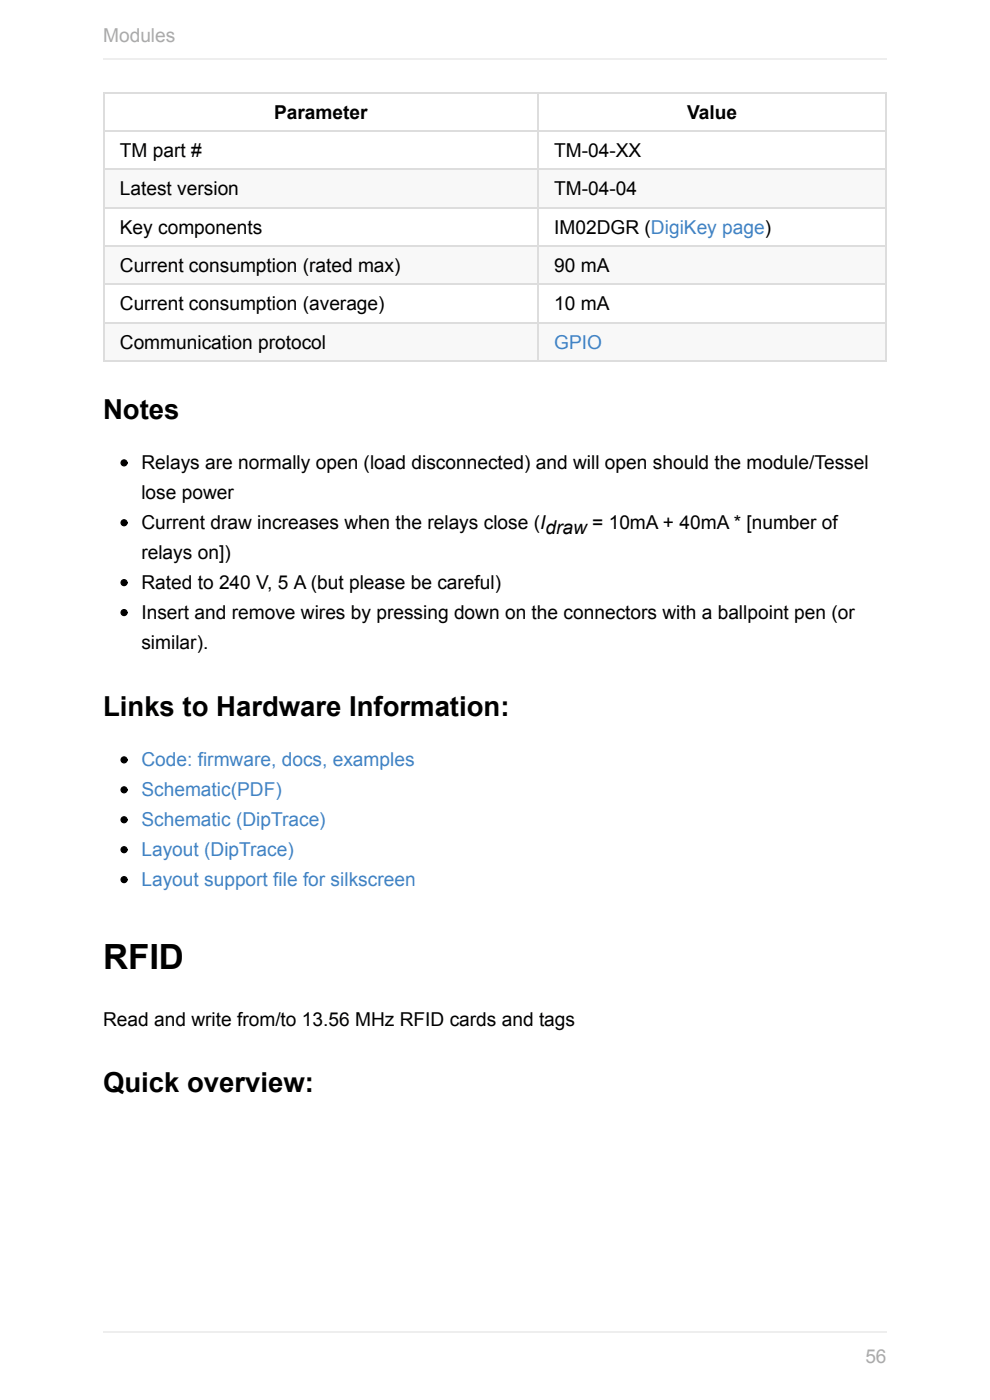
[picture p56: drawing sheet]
<svg xmlns="http://www.w3.org/2000/svg" width="210mm" height="297mm" viewBox="0 0 210 297" stroke-linecap="round" stroke-linejoin="round" font-family="sans-serif">
<defs><g id="words">
<text font-size="7.4" x="21.9" y="205.5">RFID</text>
<g font-size="5.8">
<text x="21.9" y="88.9">Notes</text>
<text x="21.9" y="151.9">Links to Hardware Information:</text>
<text x="21.9" y="231.7">Quick overview:</text>
</g>
<g font-size="4.1" fill="#aaa">
<text x="21.9" y="8.9">Modules</text>
<text x="183.6" y="289.1">56</text>
</g>
<g font-size="4.1">
<text x="58.1" y="25.2">Parameter</text>
<text x="145.8" y="25.2">Value</text>
<text x="25.4" y="33.3">TM part #</text>
<text x="117.6" y="33.3">TM-04-XX</text>
<text x="25.4" y="41.4">Latest version</text>
<text x="117.6" y="41.4">TM-04-04</text>
<text x="25.4" y="49.5">Key components</text>
<text x="117.6" y="49.5">IM02DGR (DigiKey page)</text>
<text x="25.4" y="57.7">Current consumption (rated max)</text>
<text x="117.6" y="57.7">90 mA</text>
<text x="25.4" y="65.8">Current consumption (average)</text>
<text x="117.6" y="65.8">10 mA</text>
<text x="25.4" y="73.9">Communication protocol</text>
<text x="30" y="99.6">Relays are normally open (load disconnected) and will open should the module/Tessel</text>
<text x="30" y="105.9">lose power</text>
<text x="30" y="112.3">Current draw increases when the relays close (I</text>
<text x="115.7" y="113.3">draw</text>
<text x="125.6" y="112.3">= 10mA + 40mA * [number of</text>
<text x="30" y="118.6">relays on])</text>
<text x="30" y="125">Rated to 240 V, 5 A (but please be careful)</text>
<text x="30" y="131.4">Insert and remove wires by pressing down on the connectors with a ballpoint pen (or</text>
<text x="30" y="137.7">similar).</text>
<text x="21.9" y="217.7">Read and write from/to 13.56 MHz RFID cards and tags</text>
</g>
<g font-size="4.1" fill="#4183c4">
<text x="117.6" y="73.9">GPIO</text>
<text x="30" y="162.6">Code: firmware, docs, examples</text>
<text x="30" y="169">Schematic(PDF)</text>
<text x="30" y="175.3">Schematic (DipTrace)</text>
<text x="30" y="181.7">Layout (DipTrace)</text>
<text x="30" y="188">Layout support file for silkscreen</text>
</g>
</g></defs>
<g fill="#f8f8f8">
<path d="M21.9 35.8h92.1v8.2h-92.1z"/>
<path d="M114 35.8h73.9v8.2h-73.9z"/>
</g>
<g fill="#fff">
<path d="M21.9 44h92.1v8.1h-92.1z"/>
<path d="M114 44h73.9v8.1h-73.9z"/>
</g>
<g fill="#f8f8f8">
<path d="M21.9 52.1h92.1v8.1h-92.1z"/>
<path d="M114 52.1h73.9v8.1h-73.9z"/>
</g>
<g fill="#fff">
<path d="M21.9 60.2h92.1v8.1h-92.1z"/>
<path d="M114 60.2h73.9v8.1h-73.9z"/>
</g>
<g fill="#f8f8f8">
<path d="M21.9 68.3h92.1v8.2h-92.1z"/>
<path d="M114 68.3h73.9v8.2h-73.9z"/>
</g>
<path d="M21.9 19.7h166.2M22 19.6v57.1M114.1 19.6v57.1M188 19.6v57.1M21.9 35.9h166.2M21.9 27.8h166.2M21.9 52.2h166.2M21.9 44.1h166.2M21.9 68.5h166.2M21.9 76.6h166.2M21.9 60.3h166.2" fill="none" stroke="#ddd" stroke-width=".25"/>
<g fill="#000" stroke="#000" stroke-width=".25">
<circle cx="26.3" cy="98.2" r=".63"/>
<circle cx="26.3" cy="110.9" r=".63"/>
<circle cx="26.3" cy="123.6" r=".63"/>
<circle cx="26.3" cy="130" r=".63"/>
<circle cx="26.3" cy="167.6" r=".63"/>
<circle cx="26.3" cy="173.9" r=".63"/>
<circle cx="26.3" cy="161.2" r=".63"/>
<circle cx="26.3" cy="180.3" r=".63"/>
<circle cx="26.3" cy="186.6" r=".63"/>
</g>
<path d="M21.9 12.6h166.2M21.9 282.6h166.2" fill="none" stroke="#eee" stroke-width=".25"/>
<use href="#words"/>
</svg>
